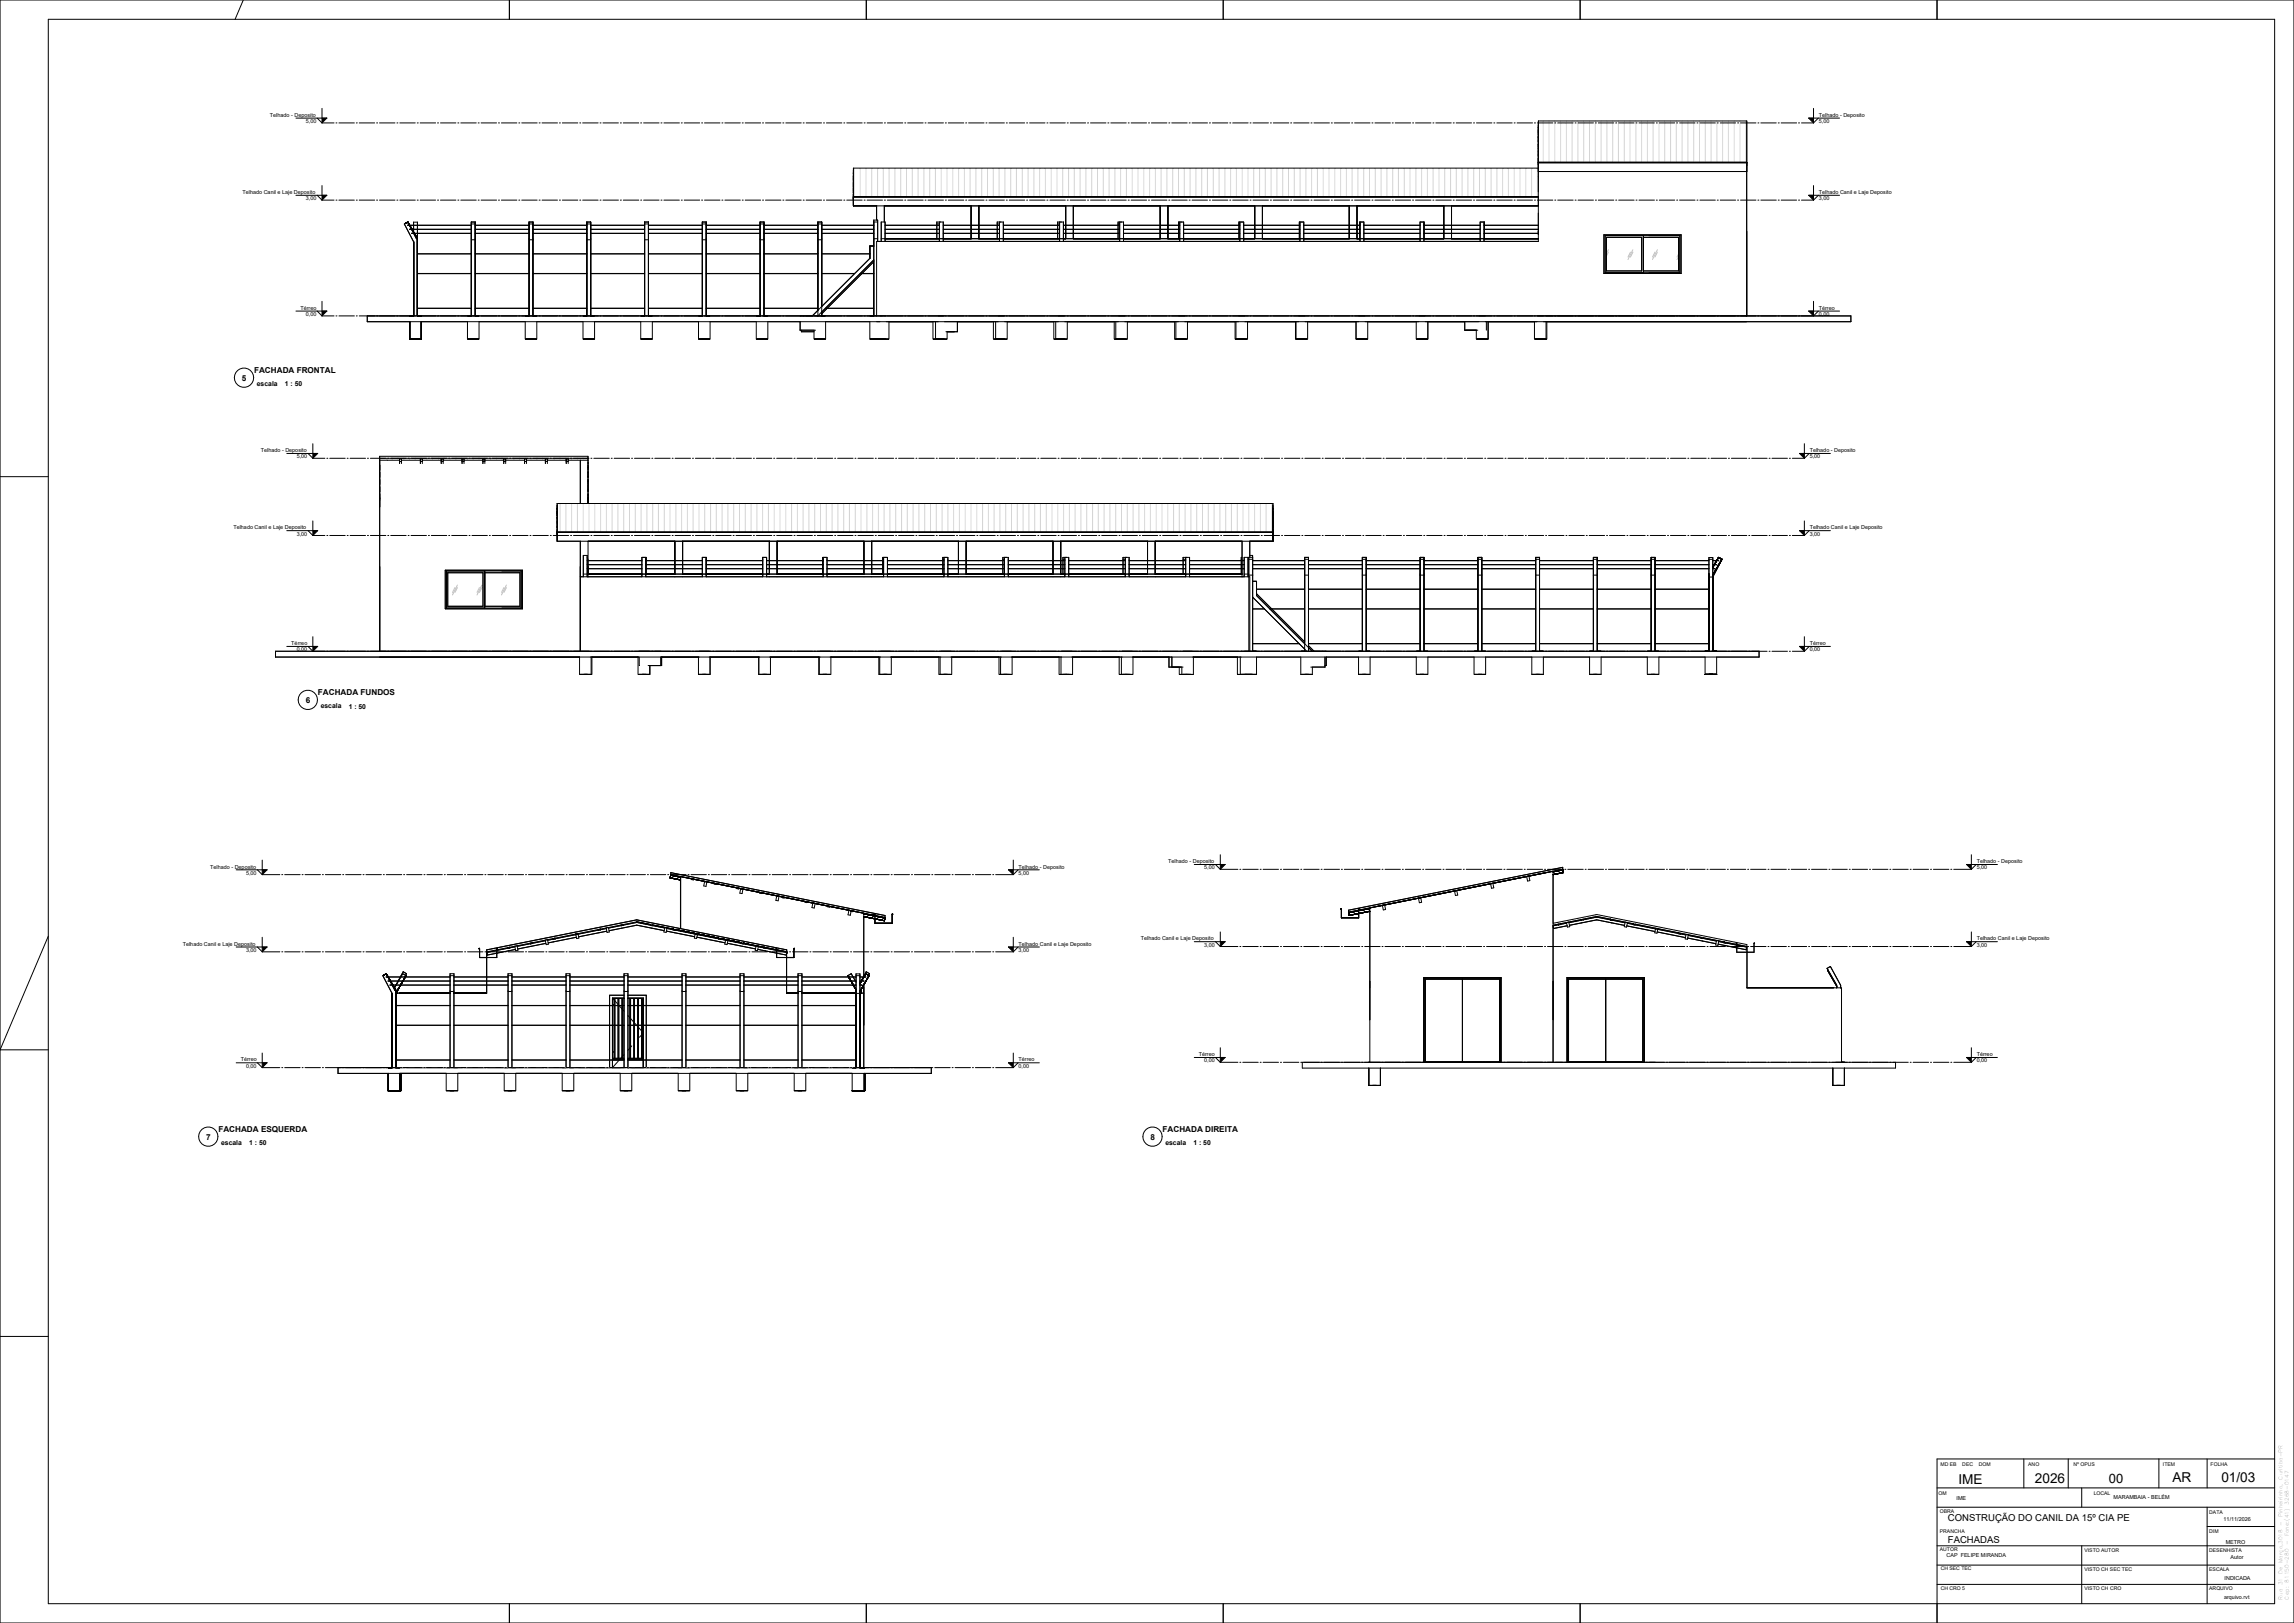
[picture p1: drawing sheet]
<svg xmlns="http://www.w3.org/2000/svg" width="1189mm" height="841mm" viewBox="0 0 1189 841" stroke-linecap="round" stroke-linejoin="round" font-family="sans-serif">
<defs><g id="words">
<g font-size="7.1">
<text x="1126" y="768">AR</text>
<text x="1151" y="768">01/03</text>
<text x="1015" y="769">IME</text>
<text x="1055" y="769">2026</text>
</g>
<text font-size="6.7" x="1093" y="768">00</text>
<g font-size="4.9">
<text x="1010" y="788">CONSTRUÇÃO DO CANIL DA 15º CIA PE</text>
<text x="1010" y="800">FACHADAS</text>
</g>
<g font-size="4.2">
<text x="125" y="197">5</text>
<text x="132" y="193">FACHADA FRONTAL</text>
<text x="158" y="364">6</text>
<text x="165" y="360">FACHADA FUNDOS</text>
<text x="113" y="586">FACHADA ESQUERDA</text>
<text x="603" y="586">FACHADA DIREITA</text>
<text x="107" y="590">7</text>
<text x="596" y="590">8</text>
</g>
<g font-size="3.5">
<text x="133" y="200">escala</text>
<text x="148" y="200">1 : 50</text>
<text x="166" y="367">escala</text>
<text x="181" y="367">1 : 50</text>
<text x="115" y="593">escala</text>
<text x="129" y="593">1 : 50</text>
<text x="604" y="593">escala</text>
<text x="619" y="593">1 : 50</text>
</g>
<g font-size="2.8">
<text x="140" y="61">Telhado - Deposito</text>
<text x="159" y="64">5,00</text>
<text x="943" y="61">Telhado - Deposito</text>
<text x="943" y="64">5,00</text>
<text x="126" y="101">Telhado Canil e Laje Deposito</text>
<text x="943" y="101">Telhado Canil e Laje Deposito</text>
<text x="159" y="104">3,00</text>
<text x="943" y="104">3,00</text>
<text x="156" y="161">Térreo</text>
<text x="943" y="161">Térreo</text>
<text x="159" y="164">0,00</text>
<text x="943" y="164">0,00</text>
<text x="135" y="234">Telhado - Deposito</text>
<text x="154" y="238">5,00</text>
<text x="938" y="234">Telhado - Deposito</text>
<text x="938" y="238">5,00</text>
<text x="121" y="274">Telhado Canil e Laje Deposito</text>
<text x="938" y="274">Telhado Canil e Laje Deposito</text>
<text x="154" y="278">3,00</text>
<text x="938" y="278">3,00</text>
<text x="151" y="334">Térreo</text>
<text x="938" y="334">Térreo</text>
<text x="154" y="338">0,00</text>
<text x="938" y="338">0,00</text>
<text x="606" y="447">Telhado - Deposito</text>
<text x="1025" y="447">Telhado - Deposito</text>
<text x="109" y="450">Telhado - Deposito</text>
<text x="128" y="453">5,00</text>
<text x="528" y="450">Telhado - Deposito</text>
<text x="528" y="453">5,00</text>
<text x="624" y="451">5,00</text>
<text x="1025" y="451">5,00</text>
<text x="95" y="490">Telhado Canil e Laje Deposito</text>
<text x="528" y="490">Telhado Canil e Laje Deposito</text>
<text x="591" y="487">Telhado Canil e Laje Deposito</text>
<text x="624" y="491">3,00</text>
<text x="1025" y="487">Telhado Canil e Laje Deposito</text>
<text x="1025" y="491">3,00</text>
<text x="128" y="493">3,00</text>
<text x="528" y="493">3,00</text>
<text x="125" y="550">Térreo</text>
<text x="528" y="550">Térreo</text>
<text x="621" y="547">Térreo</text>
<text x="624" y="551">0,00</text>
<text x="1025" y="547">Térreo</text>
<text x="1025" y="551">0,00</text>
<text x="128" y="553">0,00</text>
<text x="528" y="553">0,00</text>
<text x="1014" y="777">IME</text>
<text x="1096" y="777">MARAMBAIA - BELÉM</text>
<text x="1153" y="788">11/11/2026</text>
<text x="1154" y="800">METRO</text>
<text x="1009" y="807">CAP FELIPE MIRANDA</text>
<text x="1156" y="808">Autor</text>
<text x="1153" y="819">INDICADA</text>
<text x="1153" y="829">arquivo.rvt</text>
</g>
<g font-size="2.6">
<text x="1006" y="760">MD EB</text>
<text x="1017" y="760">DEC</text>
<text x="1026" y="760">DOM</text>
<text x="1051" y="760">ANO</text>
<text x="1075" y="760">Nº OPUS</text>
<text x="1121" y="760">ITEM</text>
<text x="1146" y="760">FOLHA</text>
<text x="1005" y="775">OM</text>
<text x="1085" y="775">LOCAL</text>
<text x="1186" y="780" transform="rotate(-90 1186 780)">3268-0147</text>
<text x="1006" y="784">OBRA</text>
<text x="1145" y="784">DATA</text>
<text x="1006" y="794">PRANCHA</text>
<text x="1145" y="794">DIM</text>
<text x="1186" y="796" transform="rotate(-90 1186 796)">Fone:(41)</text>
<text x="1005" y="804">AUTOR</text>
<text x="1145" y="804">DESENHISTA</text>
<text x="1080" y="804">VISTO AUTOR</text>
<text x="1183" y="810" transform="rotate(-90 1183 810)">Março,3018</text>
<text x="1006" y="814">CH SEC TEC</text>
<text x="1080" y="814">VISTO CH SEC TEC</text>
<text x="1145" y="814">ESCALA</text>
<text x="1186" y="820" transform="rotate(-90 1186 820)">81150-280</text>
<text x="1006" y="824">CH CRO 5</text>
<text x="1080" y="824">VISTO CH CRO</text>
<text x="1145" y="824">ARQUIVO</text>
</g>
</g></defs>
<g fill="none" stroke="#000" stroke-width=".52">
<path d="M353 454v27l55 11M353 455l-5-1-1 1 6 1M358 455l1 1M365 457v2h1v-2M370 458h1M322 479v1M322 480l-7 1M323 479h.1M323 479l7-1 15 3M323 479l-1 1M337 479h.1M338 479v1"/>
<path d="M382 460l1 1v-1M384 460l-1 3h2v-2M394 462l1 1M403 464l-1 3h1l1-3M403 464l56 11v-1M403 463l56 11M406 465h1M417 467v1l1-1M421 468v2l1 1 1-3M429 469v1h1M440 472v2h1v-2M441 472h1"/>
<path d="M448 473v33M448 474h5M453 474v1l1-1M453 474l-105-21v-1l111 22M454 475l5 1-1 1-10-2M462 474v4h-9v-4l1 4M463 474h.1M248 491v1M249 492v4h9v-5l-1 5M263 491h.1M263 491l-11 3 1 1 14-3M264 491h.1"/>
<path d="M264 491h-1M267 491h-3M268 490v2l-1 1v-3M275 489l-7 1M275 489h.1M276 489h.1M276 489h-1M283 487l-7 2M283 489l-15 3M284 487v2h-1v-2M287 487h-3M288 486h-1v1"/>
<path d="M298 484l-10 2M299 486l-15 3M299 484h-1M300 484v2h-1l-1-2M310 482h.1M310 482l-10 2M311 481v1M311 482h-1M314 481l-3 1M315 483l-15 2M315 481l1 2h-1l-1-2M344 482l-14-3-14 3"/>
<path d="M345 481l-1 2h1l1-2M345 482l15 3M346 481l14 3M349 482h.1M350 482h.1M361 486l15 3M361 484v2h-1v-2l16 3M362 484l10 3M372 486v1M374 486l34 7M374 486l-44-8-78 15M374 486l-2 1"/>
<path d="M376 487v2h1v-2M377 489l15 3M377 487l7 2M384 489h1M384 489h.1M385 489l7 1M385 489h.1M392 490l-1 2 2 1v-3M393 491h3M396 491h1M396 491h.1M397 491l11 3v1l-15-3"/>
<path d="M397 491h.1M402 491v1M403 492v4h9v-5l-1 5M408 494v21h6M408 492l-78-15-78 15v23h-17M408 492v1M200 506h33M200 506h.1M200 505l-2 1 5 9v38M200 505l5 8M200 505h-1M201 508h.1"/>
<path d="M201 508h32M202 510h.1M202 510h31M204 512l5-7 1 1-4 9M205 515h28M205 513v40M210 505h1l-2-1-5 8M233 505h2v48h2h-6h2zM233 508h-32M233 506h2M233 514h2M235 510h28"/>
<path d="M235 508h28M235 506h28M263 505h2v48h2h-6h2zM263 506h2M263 514h2M265 510h28M265 508h28M265 506h28M293 505h2v48h2h-6h2zM293 506h2M293 514h2M295 510h28"/>
<path d="M295 508h28M295 506h28M317 517v36l6-7M317 517h6M317 517l6 7M318 517v31M319 517v31M320 517v31M321 517v31M322 517v31M323 517v31M323 505h2v48h2h-6h2z"/>
<path d="M323 506h2M323 514h2M323 516h-7v37M325 510h29M325 508h29M325 506h29M325 517h8v36M325 517h8M325 516h10v37M326 517v31M327 517v31M328 517v31"/>
<path d="M329 517v31M331 517v31M333 517v31M354 505h2v48h2h-6h2zM354 506h2M354 514h2M356 510h28M356 508h28M356 506h28M384 505h2v48h2h-6h2zM384 506h2M384 514h2"/>
<path d="M386 510h28M386 508h28M386 506h28M414 505h2v48h2h-6h2zM414 506h2M414 514h2M416 515h28M416 510h28M416 508h28M416 506h28M444 506h2M444 515h2"/>
<path d="M444 509l-3-4-2 1 5 7M446 508h2M446 515h2M446 510l3-5 1 1-4 8M446 510h1M446 506h3M446 513v2M447 510h.1M448 508h.1M448 510v43M449 506h.1M449 506h-3"/>
<path d="M450 505h1l-2-1-3 6M205 521h28M205 531h28M235 521h28M235 531h28M265 521h28M265 531h28M295 521h28M295 531h28M317 520l1 1M317 521h1M318 521h.1"/>
<path d="M325 521h29M325 531h29M325 526l8 9-2 2M356 521h28M356 531h28M386 521h28M386 531h28M416 521h28M416 531h28M175 553h308v3h-308zM201 556v9M202 553h1"/>
<path d="M203 553h-2h6M205 553h2M205 549h28M207 553h.1M207 556v9M208 556v9h-1M231 556v9M235 549h28M237 556v9M261 556v9M265 549h28M267 556v9"/>
<path d="M291 556v9M295 549h28M297 556v9M317 545h.1M317 548h6M318 545h.1M318 545h-1M321 556v9M325 549h29M325 548h8M327 556v9M327 542l-2 2"/>
<path d="M352 556v9M356 549h28M358 556v9M382 556v9M386 549h28M388 556v9M412 556v9M416 549h28M418 556v9M442 553h2M442 556v9h6v-9M444 553h-2h6h-2"/>
<path d="M444 553v-48h2v48M446 553h2M448 553h.1M448 556v9M201 565h6M202 565h5M203 565h3M207 565h.1M231 565h3zM233 565h2M234 565h3zM261 565h3z"/>
<path d="M263 565h2M264 565h3zM291 565h3zM293 565h2M294 565h3zM321 565h3zM323 565h2M324 565h3zM352 565h3zM354 565h2M355 565h3zM382 565h3z"/>
<path d="M384 565h2M385 565h3zM412 565h3zM414 565h2M415 565h3zM442 565h3zM442 565h6zM444 565h2M445 565h3zM448 565h.1"/>
</g>
<g fill="none" stroke="#808080" stroke-width=".52">
<path d="M205 553h4M212 553h3M218 553h3M224 553h3M230 553h3M235 553h4M242 553h3M248 553h3M254 553h3M260 553h3M265 553h4M272 553h3"/>
<path d="M278 553h3M284 553h3M290 553h3M295 553h3M301 553h3M307 553h3M313 553h3M317 553h4M325 553h1M327 553h2M332 553h1M335 553h2"/>
<path d="M340 553h3M346 553h3M352 553h2M356 553h3M362 553h3M368 553h3M374 553h3M380 553h4M386 553h3M392 553h3M398 553h3M404 553h3"/>
<path d="M410 553h4M416 553h3M422 553h3M428 553h3M434 553h3M440 553h4"/>
</g>
<g fill="#fff">
<path d="M833 123h18v17h-18z"/>
<path d="M852 123h18v17h-18z"/>
<path d="M442 87h355v15h-355z"/>
<path d="M797 63h108v21h-108z"/>
</g>
<path d="M834 129l-1 2M834 131l-1 2M845 131l-1 2M846 129l-2 5M846 131l-1 2M858 131l-1 2M859 129l-2 5M859 131l-1 2M870 133l-1 1M870 132l-1 1" fill="none" stroke="#c0c0c0" stroke-width=".52"/>
<g fill="none" stroke="#d6d6d6" stroke-width=".52">
<path d="M800 63v21M803 63v21M806 63v21M809 63v21M812 63v21M815 63v21M818 63v21M821 63v21M824 63v21M827 63v21M830 63v21M833 63v21"/>
<path d="M836 63v21M839 63v21M842 63v21M845 63v21M848 63v21M851 63v21M854 63v21M857 63v21M860 63v21M863 63v21M866 63v21M869 63v21"/>
<path d="M872 63v21M875 63v21M878 63v21M881 63v21M884 63v21M887 63v21M890 63v21M893 63v21M896 63v21M899 63v21M902 63v21M905 63v21"/>
<path d="M443 87v15M446 87v15M449 87v15M452 87v15M455 87v15M458 87v15M461 87v15M464 87v15M467 87v15M470 87v15M473 87v15M476 87v15"/>
<path d="M479 87v15M482 87v15M485 87v15M488 87v15M491 87v15M494 87v15M497 87v15M500 87v15M503 87v15M506 87v15M509 87v15M512 87v15"/>
<path d="M515 87v15M518 87v15M521 87v15M524 87v15M527 87v15M530 87v15M533 87v15M536 87v15M539 87v15M542 87v15M545 87v15M548 87v15"/>
<path d="M551 87v15M554 87v15M557 87v15M560 87v15M563 87v15M566 87v15M569 87v15M572 87v15M575 87v15M578 87v15M581 87v15M584 87v15"/>
<path d="M587 87v15M590 87v15M593 87v15M596 87v15M599 87v15M602 87v15M605 87v15M608 87v15M611 87v15M614 87v15M617 87v15M620 87v15"/>
<path d="M623 87v15M626 87v15M629 87v15M632 87v15M635 87v15M638 87v15M641 87v15M644 87v15M647 87v15M650 87v15M653 87v15M656 87v15"/>
<path d="M659 87v15M662 87v15M665 87v15M668 87v15M671 87v15M674 87v15M677 87v15M680 87v15M683 87v15M686 87v15M689 87v15M692 87v15"/>
<path d="M695 87v15M698 87v15M701 87v15M704 87v15M707 87v15M710 87v15M713 87v15M716 87v15M719 87v15M722 87v15M725 87v15M728 87v15"/>
<path d="M731 87v15M734 87v15M737 87v15M740 87v15M743 87v15M746 87v15M749 87v15M752 87v15M755 87v15M758 87v15M761 87v15M764 87v15"/>
<path d="M767 87v15M770 87v15M773 87v15M776 87v15M779 87v15M782 87v15M785 87v15M788 87v15M791 87v15M794 87v15M797 87v15"/>
</g>
<g fill="none" stroke="#000" stroke-width=".52">
<path d="M797 65h.1M797 67h.1M797 71h.1M797 75h.1M797 78h.1M797 79h.1M797 87h-355v20h355M797 89h108M797 84h108M797 84h.1M797 82h.1M210 116l1-1 4 6"/>
<path d="M211 117h.1M211 117h33M212 119h.1M212 119h32M244 117h-33M244 116h2M246 119h28M246 117h28M274 116h2M276 119h28M276 117h28M304 116h2"/>
<path d="M306 119h28M306 117h28M334 116h2M336 119h28M336 117h28M364 116h2M366 119h28M366 117h28M394 116h2M396 119h28M396 117h28M424 116h2"/>
<path d="M426 119h27M426 117h27M442 102h355M454 107v7M455 115h-2v12M458 107v8M459 119h28M459 117h28M486 116h1M487 115v10M489 119h29M489 117h29"/>
<path d="M503 107v17M507 107v17M517 116h1M518 115v10M520 119h29M520 117h29M548 116h1M549 115v10M551 119h29M551 117h29M552 107v17M556 107v17"/>
<path d="M580 116h.1M580 115v10M582 119h29M582 117h29M601 107v17M605 107v17M611 116h.1M611 115v10M613 119h30M613 117h30M642 116h1M643 115v10"/>
<path d="M645 119h29M645 117h29M650 107v17M654 107v17M673 116h1M674 115v10M676 119h29M676 117h29M699 107v17M703 107v17M705 116h.1M705 115v10"/>
<path d="M707 119h29M707 117h29M738 116h.1M738 119h29M738 117h29M738 115v10M748 107v17M752 107v17M769 116h.1M769 119h28M769 117h28M769 115v10"/>
<path d="M213 121h.1M213 121h31M214 120v-5h2v49M215 121l1 3-5-9-1 1 4 9v39M216 131h28M216 132h28M244 121h-31M244 124h2M246 131h28M246 132h28M246 121h28M274 124h2"/>
<path d="M276 131h28M276 132h28M276 121h28M304 124h2M306 131h28M306 132h28M306 121h28M334 124h2M336 131h28M336 132h28M336 121h28M364 124h2"/>
<path d="M366 131h28M366 132h28M366 121h28M394 124h2M396 131h28M396 132h28M396 121h28M424 124h2M426 131h25M426 132h25M426 121h27M451 127v7l-30 30"/>
<path d="M453 135v29h-2h2M453 124h2M453 136l-27 27M453 127h-2v7M453 135l-29 29M455 125v-11h-2v50M457 124h340M457 125v-10h2v10M459 121h28M486 124v-9h3v10M489 121h29M517 124v-9h3v10"/>
<path d="M520 121h29M548 124v-9h3v10M551 121h29M580 124v-9h2v10M582 121h29M611 124v-9h2v10M613 121h30M642 124v-9h3v10M645 121h29M673 124v-9h3v10M676 121h29M705 124v-9h2v10"/>
<path d="M707 121h29M738 121h29M738 124v-9h-2v10M769 121h28M769 124v-9h-2v10M831 122h40v20h-40zM832 122h39v19h-39zM833 123h18v17h-18zM852 123h18v17h-18M852 122v19M216 142h28M216 160h28"/>
<path d="M246 142h28M246 160h28M276 142h28M276 160h28M306 142h28M306 160h28M336 142h28M336 160h28M366 142h28M366 160h28M396 142h28M396 160h28"/>
<path d="M426 142h17M428 160h25M446 142h7M190 164h769v3h-769zM212 167v9h6v-9M212 164h2zM212 176h3zM214 164h-2h6h-2M214 176h2M215 176h3zM216 164h2zM242 176h3z"/>
<path d="M242 164h2zM242 167v9M244 164h-2h6h-2M244 176h2M244 164v-49h2v49M245 176h3zM246 164h2zM248 167v9M272 176h3zM272 164h2zM272 167v9M274 164h-2h6h-2"/>
<path d="M274 176h2M274 164v-49h2v49M275 176h3zM276 164h2zM278 167v9M302 176h3zM302 164h2zM302 167v9M304 164h-2h6h-2M304 176h2M304 164v-49h2v49M305 176h3z"/>
<path d="M306 164h2zM308 167v9M332 176h3zM332 164h2zM332 167v9M334 164h-2h6h-2M334 176h2M334 164v-49h2v49M335 176h3zM336 164h2zM338 167v9M362 176h3z"/>
<path d="M362 164h2zM362 167v9M364 164h-2h6h-2M364 176h2M364 164v-49h2v49M365 176h3zM366 164h2zM368 167v9M392 176h3zM392 164h2zM392 167v9M394 164h-2h6h-2"/>
<path d="M394 176h2M394 164v-49h2v49M395 176h3zM396 164h2zM398 167v9M415 167v4h8M415 171v1h7M422 176h3zM422 171v5M422 164h6h-2M424 164v-49h2v49M424 176h2"/>
<path d="M425 176h3zM426 164h2zM428 167v9M451 176h3zM451 167v9M453 176h2M453 164h-2h3M453 176h3zM454 176h3zM454 164v-39h343v-62h108v101M455 176h.1M455 176h3"/>
<path d="M455 176h4M456 164h3M456 176h3zM458 176h3zM461 167v9M484 176h3zM484 167v9M485 176h3zM485 167v9M486 176h3M486 164h4M487 176h3z"/>
<path d="M488 176h3zM491 172v4M496 167v5h-6M515 176h3zM515 167v9M516 176h3zM516 167v9M517 176h3M517 164h4M518 176h3zM519 176h3zM522 167v9"/>
<path d="M546 176h3zM546 167v9M547 176h3zM547 167v9M548 176h3M549 164h3M549 176h3zM550 176h3zM553 167v9M578 176h3zM578 167v9M580 176h2"/>
<path d="M580 164h1M581 176h3zM581 176h-3h3M581 164h2M584 167v9M609 176h3zM609 167v9M611 176h2M611 164h3M612 176h3zM615 167v9M640 176h3z"/>
<path d="M640 167v9M641 176h3zM641 167v9M642 164h3M642 176h3M643 176h3zM644 176h3zM647 167v9M671 176h3zM671 167v9M672 176h3zM672 167v9"/>
<path d="M673 164h3M673 176h3M674 176h3zM675 176h3zM678 167v9M703 176h3zM703 167v9M704 164h4M705 176h2M706 176h3zM709 167v9M734 176h3z"/>
<path d="M734 167v9M735 164h4M736 176h2M737 176h3zM740 167v9M759 167v4h7M765 176h3zM765 171v5M767 164h3M767 176h2M768 176h3zM768 176h3"/>
<path d="M770 167v4M771 176h.1M771 167v9M795 176h3zM795 167v9M796 176h3zM797 164h3M797 176h3M798 176h3zM799 176h3zM801 167v9M802 167v9"/>
</g>
<g fill="#fff">
<path d="M232 297h18v17h-18z"/>
<path d="M251 297h19v17h-19z"/>
<path d="M289 261h371v15h-371z"/>
<path d="M197 237h108v1h-10h-1h-10h-1h-10h-1h-10h-1h-10h-1h-9h-1h-10h-1h-10h-1h-10h-1h-10v21z"/>
</g>
<path d="M236 304l-1 3M237 303l-2 5M237 304l-1 3M249 304l-2 3M250 303l-3 5M250 304l-1 3M261 304l-1 3M262 303l-2 5M262 304l-1 3" fill="none" stroke="#c0c0c0" stroke-width=".52"/>
<g fill="none" stroke="#d6d6d6" stroke-width=".52">
<path d="M197 237v1M200 237v1M203 237v1M206 237v1M209 237v1M212 237v1M215 237v1M218 237v1M221 237v1M224 237v1M227 237v1M230 237v1"/>
<path d="M233 237v1M236 237v1M239 237v1M242 237v1M245 237v1M248 237v1M251 237v1M254 237v1M257 237v1M260 237v1M263 237v1M266 237v1"/>
<path d="M269 237v1M272 237v1M275 237v1M278 237v1M281 237v1M284 237v1M287 237v1M290 237v1M293 237v1M296 237v1M299 237v1M302 237v1"/>
<path d="M290 261v15M293 261v15M296 261v15M299 261v15M302 261v15M305 261v15M308 261v15M311 261v15M314 261v15M317 261v15M320 261v15M323 261v15"/>
<path d="M326 261v15M329 261v15M332 261v15M335 261v15M338 261v15M341 261v15M344 261v15M347 261v15M350 261v15M353 261v15M356 261v15M359 261v15"/>
<path d="M362 261v15M365 261v15M368 261v15M371 261v15M374 261v15M377 261v15M380 261v15M383 261v15M386 261v15M389 261v15M392 261v15M395 261v15"/>
<path d="M398 261v15M401 261v15M404 261v15M407 261v15M410 261v15M413 261v15M416 261v15M419 261v15M422 261v15M425 261v15M428 261v15M431 261v15"/>
<path d="M434 261v15M437 261v15M440 261v15M443 261v15M446 261v15M449 261v15M452 261v15M455 261v15M458 261v15M461 261v15M464 261v15M467 261v15"/>
<path d="M470 261v15M473 261v15M476 261v15M479 261v15M482 261v15M485 261v15M488 261v15M491 261v15M494 261v15M497 261v15M500 261v15M503 261v15"/>
<path d="M506 261v15M509 261v15M512 261v15M515 261v15M518 261v15M521 261v15M524 261v15M527 261v15M530 261v15M533 261v15M536 261v15M539 261v15"/>
<path d="M542 261v15M545 261v15M548 261v15M551 261v15M554 261v15M557 261v15M560 261v15M563 261v15M566 261v15M569 261v15M572 261v15M575 261v15"/>
<path d="M578 261v15M581 261v15M584 261v15M587 261v15M590 261v15M593 261v15M596 261v15M599 261v15M602 261v15M605 261v15M608 261v15M611 261v15"/>
<path d="M614 261v15M617 261v15M620 261v15M623 261v15M626 261v15M629 261v15M632 261v15M635 261v15M638 261v15M641 261v15M644 261v15M647 261v15"/>
<path d="M650 261v15M653 261v15M656 261v15M659 261v15"/>
</g>
<g fill="none" stroke="#000" stroke-width=".52">
<path d="M0 0h1189v841h-1189zM25 10h1154v821h-1154zM126 0l-4 10M264 0v10M449 0v10M634 0v10M819 0v10M1004 0v10M167 56v8M940 56v8M153 61h16l-2 3M164 61l3 3"/>
<path d="M167 64h6M174 64h1M176 64h8M185 64h.1M186 64h8M195 64h1M197 64h8M206 64h.1M207 64h8M216 64h1M218 64h8M227 64h.1"/>
<path d="M228 64h8M237 64h1M239 64h8M248 64h.1M249 64h8M258 64h1M260 64h8M269 64h.1M270 64h8M279 64h1M281 64h8M290 64h.1"/>
<path d="M291 64h8M300 64h1M302 64h8M311 64h1M313 64h8M322 64h.1M323 64h8M332 64h1M334 64h8M343 64h.1M344 64h8M353 64h1"/>
<path d="M355 64h8M364 64h.1M365 64h8M374 64h1M376 64h8M385 64h.1M386 64h8M395 64h1M397 64h8M406 64h.1M407 64h8M416 64h1"/>
<path d="M418 64h8M427 64h.1M428 64h8M437 64h1M439 64h8M448 64h.1M449 64h8M458 64h1M460 64h8M469 64h.1M470 64h8M479 64h1"/>
<path d="M481 64h8M490 64h1M492 64h8M501 64h.1M502 64h8M511 64h1M513 64h8M522 64h.1M523 64h8M532 64h1M534 64h8M543 64h.1"/>
<path d="M544 64h8M553 64h1M555 64h8M564 64h.1M565 64h8M574 64h1M576 64h8M585 64h.1M586 64h8M595 64h1M597 64h8M606 64h.1"/>
<path d="M607 64h8M616 64h1M618 64h8M627 64h.1M628 64h8M637 64h1M639 64h8M648 64h.1M649 64h8M658 64h1M660 64h8M669 64h1"/>
<path d="M671 64h8M680 64h.1M681 64h8M690 64h1M692 64h8M701 64h.1M702 64h8M711 64h1M713 64h8M722 64h.1M723 64h8M732 64h1"/>
<path d="M734 64h8M743 64h.1M744 64h8M753 64h1M755 64h8M764 64h.1M765 64h8M774 64h1M776 64h8M785 64h.1M786 64h8M795 64h1"/>
<path d="M797 64h8M806 64h.1M807 64h8M816 64h1M818 64h8M827 64h.1M828 64h8M837 64h1M839 64h8M848 64h1M850 64h8M859 64h.1"/>
<path d="M860 64h8M869 64h1M871 64h8M880 64h.1M881 64h8M890 64h1M892 64h8M901 64h.1M902 64h8M911 64h1M913 64h8M922 64h.1"/>
<path d="M923 64h8M932 64h1M934 64h6M943 61l-3 3M954 61h-16l2 3M167 96v8M940 96v8M153 101h16l-2 3M164 101l3 3M167 104h6M174 104h1M176 104h8"/>
<path d="M185 104h.1M186 104h8M195 104h1M197 104h8M206 104h.1M207 104h8M216 104h1M218 104h8M227 104h.1M228 104h8M237 104h1M239 104h8"/>
<path d="M248 104h.1M249 104h8M258 104h1M260 104h8M269 104h.1M270 104h8M279 104h1M281 104h8M290 104h.1M291 104h8M300 104h1M302 104h8"/>
<path d="M311 104h1M313 104h8M322 104h.1M323 104h8M332 104h1M334 104h8M343 104h.1M344 104h8M353 104h1M355 104h8M364 104h.1M365 104h8"/>
<path d="M374 104h1M376 104h8M385 104h.1M386 104h8M395 104h1M397 104h8M406 104h.1M407 104h8M416 104h1M418 104h8M427 104h.1M428 104h8"/>
<path d="M437 104h1M439 104h8M448 104h.1M449 104h8M458 104h1M460 104h8M469 104h.1M470 104h8M479 104h1M481 104h8M490 104h1M492 104h8"/>
<path d="M501 104h.1M502 104h8M511 104h1M513 104h8M522 104h.1M523 104h8M532 104h1M534 104h8M543 104h.1M544 104h8M553 104h1M555 104h8"/>
<path d="M564 104h.1M565 104h8M574 104h1M576 104h8M585 104h.1M586 104h8M595 104h1M597 104h8M606 104h.1M607 104h8M616 104h1M618 104h8"/>
<path d="M627 104h.1M628 104h8M637 104h1M639 104h8M648 104h.1M649 104h8M658 104h1M660 104h8M669 104h1M671 104h8M680 104h.1M681 104h8"/>
<path d="M690 104h1M692 104h8M701 104h.1M702 104h8M711 104h1M713 104h8M722 104h.1M723 104h8M732 104h1M734 104h8M743 104h.1M744 104h8"/>
<path d="M753 104h1M755 104h8M764 104h.1M765 104h8M774 104h1M776 104h8M785 104h.1M786 104h8M795 104h1M797 104h8M806 104h.1M807 104h8"/>
<path d="M816 104h1M818 104h8M827 104h.1M828 104h8M837 104h1M839 104h8M848 104h1M850 104h8M859 104h.1M860 104h8M869 104h1M871 104h8"/>
<path d="M880 104h.1M881 104h8M890 104h1M892 104h8M901 104h.1M902 104h8M911 104h1M913 104h8M922 104h.1M923 104h8M932 104h1M934 104h6"/>
<path d="M943 101l-3 3M954 101h-16l2 3M167 156v8M940 156v8M153 161h16l-2 3M164 161l3 3M167 164h6M174 164h1M176 164h8M185 164h.1M186 164h8M195 164h1"/>
<path d="M197 164h8M206 164h.1M207 164h8M216 164h1M218 164h8M227 164h.1M228 164h8M237 164h1M239 164h8M248 164h.1M249 164h8M258 164h1"/>
<path d="M260 164h8M269 164h.1M270 164h8M279 164h1M281 164h8M290 164h.1M291 164h8M300 164h1M302 164h8M311 164h1M313 164h8M322 164h.1"/>
<path d="M323 164h8M332 164h1M334 164h8M343 164h.1M344 164h8M353 164h1M355 164h8M364 164h.1M365 164h8M374 164h1M376 164h8M385 164h.1"/>
<path d="M386 164h8M395 164h1M397 164h8M406 164h.1M407 164h8M416 164h1M418 164h8M427 164h.1M428 164h8M437 164h1M439 164h8M448 164h.1"/>
<path d="M449 164h8M458 164h1M460 164h8M469 164h.1M470 164h8M479 164h1M481 164h8M490 164h1M492 164h8M501 164h.1M502 164h8M511 164h1"/>
<path d="M513 164h8M522 164h.1M523 164h8M532 164h1M534 164h8M543 164h.1M544 164h8M553 164h1M555 164h8M564 164h.1M565 164h8M574 164h1"/>
<path d="M576 164h8M585 164h.1M586 164h8M595 164h1M597 164h8M606 164h.1M607 164h8M616 164h1M618 164h8M627 164h.1M628 164h8M637 164h1"/>
<path d="M639 164h8M648 164h.1M649 164h8M658 164h1M660 164h8M669 164h1M671 164h8M680 164h.1M681 164h8M690 164h1M692 164h8M701 164h.1"/>
<path d="M702 164h8M711 164h1M713 164h8M722 164h.1M723 164h8M732 164h1M734 164h8M743 164h.1M744 164h8M753 164h1M755 164h8M764 164h.1"/>
<path d="M765 164h8M774 164h1M776 164h8M785 164h.1M786 164h8M795 164h1M797 164h8M806 164h.1M807 164h8M816 164h1M818 164h8M827 164h.1"/>
<path d="M828 164h8M837 164h1M839 164h8M848 164h1M850 164h8M859 164h.1M860 164h8M869 164h1M871 164h8M880 164h.1M881 164h8M890 164h1"/>
<path d="M892 164h8M901 164h.1M902 164h8M911 164h1M913 164h8M922 164h.1M923 164h8M932 164h1M934 164h6M943 161l-3 3M954 161h-16l2 3M149 235h16l-3 2"/>
<path d="M160 235l2 2M162 237h6M162 230v7M169 237h1M171 237h8M180 237h.1M181 237h8M190 237h1M192 237h113M197 238h10M207 239h1M208 238h10"/>
<path d="M218 239h1M219 238h10M229 239h1M230 238h10M240 239h1M241 238h9M250 239h1M251 238h10M261 239h1M262 238h10M272 239h1M273 238h10"/>
<path d="M283 239h1M284 238h10M294 239h1M295 238h10M301 238v23M306 237h1M308 237h8M317 237h.1M318 237h8M327 237h1M329 237h8M338 237h.1"/>
<path d="M339 237h8M348 237h1M350 237h8M359 237h.1M360 237h8M369 237h1M371 237h8M380 237h1M382 237h8M391 237h.1M392 237h8M401 237h1"/>
<path d="M403 237h8M412 237h.1M413 237h8M422 237h1M424 237h8M433 237h.1M434 237h8M443 237h1M445 237h8M454 237h.1M455 237h8M464 237h1"/>
<path d="M466 237h8M475 237h.1M476 237h8M485 237h1M487 237h8M496 237h.1M497 237h8M506 237h1M508 237h8M517 237h.1M518 237h8M527 237h1"/>
<path d="M529 237h8M538 237h.1M539 237h8M548 237h1M550 237h8M559 237h1M561 237h8M570 237h.1M571 237h8M580 237h1M582 237h8M591 237h.1"/>
<path d="M592 237h8M601 237h1M603 237h8M612 237h.1M613 237h8M622 237h1M624 237h8M633 237h.1M634 237h8M643 237h1M645 237h8M654 237h.1"/>
<path d="M655 237h8M664 237h1M666 237h8M675 237h.1M676 237h8M685 237h1M687 237h8M696 237h.1M697 237h8M706 237h1M708 237h8M717 237h.1"/>
<path d="M718 237h8M727 237h1M729 237h8M738 237h1M740 237h8M749 237h.1M750 237h8M759 237h1M761 237h8M770 237h.1M771 237h8M780 237h1"/>
<path d="M782 237h8M791 237h.1M792 237h8M801 237h1M803 237h8M812 237h.1M813 237h8M822 237h1M824 237h8M833 237h.1M834 237h8M843 237h1"/>
<path d="M845 237h8M854 237h.1M855 237h8M864 237h1M866 237h8M875 237h.1M876 237h8M885 237h1M887 237h8M896 237h.1M897 237h8M906 237h1"/>
<path d="M908 237h8M917 237h.1M918 237h8M927 237h1M929 237h6M935 230v7M938 235l-3 2M949 235h-16l2 2M0 247h25M207 240v-2h1v2M218 240v-2h1v2M229 240v-2h1v2"/>
<path d="M240 240v-2h1v2M250 240v-2h1v2M261 240v-2h1v2M272 240v-2h1v2M283 240v-2h1v2M294 240v-2h1v2M149 275h16l-3 2M160 275l2 2M162 270v7M162 277h6M169 277h1M171 277h8"/>
<path d="M180 277h.1M181 277h8M190 277h1M192 277h8M197 263h.1M201 277h1M203 277h8M212 277h.1M213 277h8M222 277h1M224 277h8M233 277h.1"/>
<path d="M234 277h8M243 277h1M245 277h8M254 277h.1M255 277h8M264 277h1M266 277h8M275 277h.1M276 277h8M285 277h1M287 277h8M289 261h371v19h-371z"/>
<path d="M289 276h371M296 277h.1M297 277h8M305 261v-25h-108v101M306 277h1M308 277h8M317 277h.1M318 277h8M327 277h1M329 277h8M338 277h.1M339 277h8"/>
<path d="M348 277h1M350 277h8M359 277h.1M360 277h8M369 277h1M371 277h8M380 277h1M382 277h8M391 277h.1M392 277h8M401 277h1M403 277h8"/>
<path d="M412 277h.1M413 277h8M422 277h1M424 277h8M433 277h.1M434 277h8M443 277h1M445 277h8M454 277h.1M455 277h8M464 277h1M466 277h8"/>
<path d="M475 277h.1M476 277h8M485 277h1M487 277h8M496 277h.1M497 277h8M506 277h1M508 277h8M517 277h.1M518 277h8M527 277h1M529 277h8"/>
<path d="M538 277h.1M539 277h8M548 277h1M550 277h8M559 277h1M561 277h8M570 277h.1M571 277h8M580 277h1M582 277h8M591 277h.1M592 277h8"/>
<path d="M601 277h1M603 277h8M612 277h.1M613 277h8M622 277h1M624 277h8M633 277h.1M634 277h8M643 277h1M645 277h8M654 277h.1M655 277h8"/>
<path d="M664 277h1M666 277h8M675 277h.1M676 277h8M685 277h1M687 277h8M696 277h.1M697 277h8M706 277h1M708 277h8M717 277h.1M718 277h8"/>
<path d="M727 277h1M729 277h8M738 277h1M740 277h8M749 277h.1M750 277h8M759 277h1M761 277h8M770 277h.1M771 277h8M780 277h1M782 277h8"/>
<path d="M791 277h.1M792 277h8M801 277h1M803 277h8M812 277h.1M813 277h8M822 277h1M824 277h8M833 277h.1M834 277h8M843 277h1M845 277h8"/>
<path d="M854 277h.1M855 277h8M864 277h1M866 277h8M875 277h.1M876 277h8M885 277h1M887 277h8M896 277h.1M897 277h8M906 277h1M908 277h8"/>
<path d="M917 277h.1M918 277h8M927 277h1M929 277h6M935 270v7M938 275l-3 2M949 275h-16l2 2M231 295h40v20h-40zM231 296h39v19h-39zM232 297h18v17h-18zM251 297h19v17h-19M251 296v19"/>
<path d="M301 299h347v38M301 280v57M302 297h2M302 299v-11h2v11M304 295h29M304 293h29M304 290h29M304 291h29M305 297h339M305 280v19M335 290h.1M335 295h29"/>
<path d="M335 293h29M335 290h29M335 291h29M335 289v10M335 297v-8h-2v10M350 280v17M354 280v17M364 299v-10h2v10M366 290h.1M366 295h29M366 293h29M366 290h29"/>
<path d="M366 291h29M395 297v-8h2v10M395 290h.1M395 289v10M397 295h30M397 293h30M397 290h30M397 291h30M399 280v17M403 280v17M426 297v-8h3v10M426 290h1"/>
<path d="M427 289v10M429 295h29M429 293h29M429 290h29M429 291h29M448 280v17M452 280v17M458 297v-8h2v10M458 290h.1M458 289v10M460 295h29M460 293h29"/>
<path d="M460 290h29M460 291h29M489 297v-8h2v10M489 290h.1M489 289v10M491 295h30M491 293h30M491 290h30M491 291h30M497 280v17M501 280v17M520 297v-8h3v10"/>
<path d="M520 290h1M521 289v10M523 295h29M523 293h29M523 290h29M523 291h29M546 280v17M550 280v17M551 297v-8h3v10M551 290h1M552 289v10M554 295h29"/>
<path d="M554 293h29M554 290h29M554 291h29M582 297v-8h3v10M582 290h1M583 289v10M585 295h30M585 293h30M585 290h30M585 291h30M595 280v17M599 280v17"/>
<path d="M613 297v-8h4v10M613 290h2M615 289v10M617 295h28M617 293h28M617 290h28M617 291h28M643 290h1M644 289h-1v8M644 280v19M645 297h2M645 299v-10h2v10"/>
<path d="M647 290h2M647 298h2M648 288h1v49M648 280v9M649 289h-2v48M649 295h27M649 293h27M649 290h27M649 291h27M676 290h2M676 298h2M678 295h28"/>
<path d="M678 293h28M678 290h28M678 291h28M706 290h2M706 298h2M708 295h28M708 293h28M708 290h28M708 291h28M736 290h2M736 298h2M738 295h28"/>
<path d="M738 293h28M738 290h28M738 291h28M766 290h2M766 298h2M768 295h28M768 293h28M768 290h28M768 291h28M796 290h2M796 298h2M798 295h28"/>
<path d="M798 293h28M798 290h28M798 291h28M826 290h2M826 298h2M828 295h28M828 293h28M828 290h28M828 291h28M856 290h2M856 298h2M858 295h28"/>
<path d="M858 293h28M858 290h28M858 291h28M886 290h2M888 290l3 1M888 295h1M888 293h2M888 291h3M889 295h.1M889 295h-1M890 293h.1M891 291h.1"/>
<path d="M892 290h1M893 290l-2-1-3 5M893 290l-5 8M893 290l-5 9h-2M649 301h2v8l29 28M649 309l28 28M649 315h6M649 316h6M651 308l25 25M651 305h25M658 315h18M658 316h18"/>
<path d="M678 305h28M678 315h28M678 316h28M708 305h28M708 315h28M708 316h28M738 305h28M738 315h28M738 316h28M768 305h28M768 315h28M768 316h28"/>
<path d="M798 305h28M798 315h28M798 316h28M828 305h28M828 315h28M828 316h28M858 305h28M858 315h28M858 316h28M149 335h16l-3 2M160 335l2 2M162 330v7"/>
<path d="M301 337h.1M301 337h5M331 337h5M362 337h6M394 337h2M397 337h2M425 337h5M456 337h1M458 337h4M488 337h5M519 337h5M550 337h5"/>
<path d="M582 337h5M613 337h5M643 337h5M645 337h6h-2M649 337h2zM649 333h24M649 334h24M674 337h2zM676 333h.1M676 337h-2h6M676 337v-48h2v48M678 335l3 2"/>
<path d="M678 333h28M678 334h28M680 337h.1M704 337h2zM706 337h-2h6h-2M706 337v-48h2v48M708 337h2zM708 333h28M708 334h28M734 337h2zM736 337h-2h6h-2M736 337v-48h2v48"/>
<path d="M738 337h2zM738 333h28M738 334h28M764 337h2zM766 337h-2h6h-2M766 337v-48h2v48M768 337h2zM768 333h28M768 334h28M794 337h2zM796 337h-2h6h-2M796 337v-48h2v48"/>
<path d="M798 337h2zM798 333h28M798 334h28M824 337h2zM826 337h-2h6h-2M826 337v-48h2v48M828 337h2zM828 333h28M828 334h28M854 337h2zM856 337h-2h6h-2M856 337v-48h2v48"/>
<path d="M858 337h2zM858 333h28M858 334h28M884 337h2M886 337h-2h6h-2M886 337v-48h2v48M888 337h2M912 337v3h-769v-3h773M917 337h.1M918 337h8M927 337h1M929 337h6"/>
<path d="M935 330v7M938 335l-3 2M949 335h-16l2 2M300 349h3zM300 340v9M301 349h3zM302 349h3M303 349h3zM304 349h3zM306 340v9M307 340v9M331 349h3z"/>
<path d="M331 340v9M331 340l1 5M333 349h2M334 349h3zM337 345v4M343 340v5M343 340v5h-7M362 349h3zM362 340v9M364 349h2M365 349h3zM368 340v9"/>
<path d="M393 349h3zM393 340v9M395 349h2M396 349h3zM399 340v9M424 349h3zM424 340v9M425 349h3zM425 340v9M426 349h3M427 349h3zM428 349h3z"/>
<path d="M431 340v9M456 349h3zM456 340v9M458 349h2M459 349h3zM462 340v9M487 349h3zM487 340v9M489 349h2M490 349h3zM493 340v9M518 349h3z"/>
<path d="M518 340v9M519 349h3zM519 340v9M520 349h3M521 349h3zM522 349h3zM525 340v9M549 349h3zM549 340v9M550 349h3zM550 340v9M551 349h3"/>
<path d="M553 349h2zM553 349h3zM556 340v9M580 349h3zM580 340v9M581 349h3zM581 340v9M582 349h3M583 349h2M584 349h3zM585 349h1zM587 340v9"/>
<path d="M606 340v6h7M607 340v6M611 349h3zM611 346v3M613 349h3zM613 346v3M613 349h4M614 349h3zM616 349h3zM619 340v9M641 349h3zM641 340v9"/>
<path d="M643 349h3zM643 340v9M643 349h4M644 349h3zM645 349h3zM646 349h3zM647 349h2M648 349h3zM651 340v9M674 349h3zM674 340v9M676 349h2"/>
<path d="M677 349h3zM680 346v3M687 340v6h-8M687 340v5M704 349h3zM704 340v9M706 349h2M707 349h3zM710 340v9M734 349h3zM734 340v9M736 349h2"/>
<path d="M737 349h3zM740 340v9M764 349h3zM764 340v9M766 349h2M767 349h3zM770 340v9M794 349h3zM794 340v9M796 349h2M797 349h3zM800 340v9"/>
<path d="M824 349h3zM824 340v9M826 349h2M827 349h3zM830 340v9M854 349h3zM854 340v9M856 349h2M857 349h3zM860 340v9M884 340v9h6v-9M884 349h3z"/>
<path d="M886 349h2M887 349h3zM122 451h16l-2 2M133 451l3 2M136 446v7M136 453h9M146 453h1M148 453h8M157 453h.1M158 453h8M167 453h1M169 453h8"/>
<path d="M178 453h.1M179 453h8M188 453h1M190 453h8M199 453h.1M200 453h8M209 453h1M211 453h8M220 453h.1M221 453h8M230 453h1M232 453h8"/>
<path d="M241 453h.1M242 453h8M251 453h1M253 453h8M262 453h.1M263 453h8M272 453h1M274 453h8M283 453h.1M284 453h8M293 453h1M295 453h8"/>
<path d="M304 453h1M306 453h8M315 453h.1M316 453h8M325 453h1M327 453h8M336 453h.1M337 453h8M346 453h1M348 453h8M357 453h.1M358 453h8"/>
<path d="M367 453h1M369 453h8M378 453h.1M379 453h8M388 453h1M390 453h8M399 453h.1M400 453h8M409 453h1M411 453h8M420 453h.1M421 453h8"/>
<path d="M430 453h1M432 453h8M441 453h.1M442 453h8M451 453h1M453 453h8M462 453h.1M463 453h8M472 453h1M474 453h8M483 453h1M485 453h8"/>
<path d="M494 453h.1M495 453h8M504 453h1M506 453h8M515 453h.1M516 453h9M525 446v7M528 451l-3 2M539 451h-16l2 2M619 448h16l-2 2M630 448l3 2M633 443v7"/>
<path d="M633 450h9M643 450h.1M644 450h8M653 450h1M655 450h8M664 450h.1M665 450h8M674 450h1M676 450h8M685 450h.1M686 450h8M695 450h1"/>
<path d="M697 450h8M706 450h.1M707 450h8M716 450h1M718 450h8M727 450h.1M728 450h8M737 450h1M739 450h8M748 450h.1M749 450h8M758 450h1"/>
<path d="M760 450h8M769 450h1M771 450h8M774 458v2h-1v-2M780 450h.1M781 450h8M790 450h1M792 450h8M793 454v2l-1 1-1-3M801 450h.1M802 450h8M805 451v99"/>
<path d="M805 452l5-1v1l-5 1M810 449l-111 23v1l111-23M810 450l-55 12M810 449v1M810 449l-55 11M811 450h1M813 450h8M822 450h.1M823 450h8M832 450h1M834 450h8M843 450h.1"/>
<path d="M844 450h8M853 450h1M855 450h8M864 450h.1M865 450h8M874 450h1M876 450h8M885 450h.1M886 450h8M895 450h1M897 450h8M906 450h.1"/>
<path d="M907 450h8M916 450h1M918 450h8M927 450h.1M928 450h8M937 450h1M939 450h8M948 450h1M950 450h8M959 450h.1M960 450h8M969 450h1"/>
<path d="M971 450h8M980 450h.1M981 450h8M990 450h1M992 450h8M1001 450h.1M1002 450h8M1011 450h1M1013 450h9M1022 443v7M1024 448l-2 2M1035 448h-16l3 2"/>
<path d="M695 471v5M695 471v5h9v-5M704 472h.1M704 471h.1M705 471v1M710 470v80M710 471l-11 2v1l11-2M718 469v2l-1 1v-3M736 465l1 3h-1l-1-3M755 461l1 3h-2v-2M805 479l23-4 55 11M805 478l23-4 77 15v1"/>
<path d="M808 479l-3 1M808 479h.1M809 479h-1M812 478l-3 1M812 480l-7 1v-1M813 478l1 2h-2v-2M813 479l15-2 14 3M820 477l-7 1M821 476v1h-1M821 477l7-2 14 3M835 476v1M836 477h.1"/>
<path d="M842 478v2h1l1-2M843 480l15 3M843 478l15 3M847 479h-1M848 479h.1M25 485l-25 59h25M122 491h16l-2 2M133 491l3 2M136 486v7M136 493h9M146 493h1M148 493h8"/>
<path d="M157 493h.1M158 493h8M167 493h1M169 493h8M178 493h.1M179 493h8M188 493h1M190 493h8M199 493h.1M200 493h8M209 493h1M211 493h8"/>
<path d="M220 493h.1M221 493h8M230 493h1M232 493h8M241 493h.1M242 493h8M251 493h1M253 493h8M262 493h.1M263 493h8M272 493h1M274 493h8"/>
<path d="M283 493h.1M284 493h8M293 493h1M295 493h8M304 493h1M306 493h8M315 493h.1M316 493h8M325 493h1M327 493h8M336 493h.1M337 493h8"/>
<path d="M346 493h1M348 493h8M357 493h.1M358 493h8M367 493h1M369 493h8M378 493h.1M379 493h8M388 493h1M390 493h8M399 493h.1M400 493h8"/>
<path d="M409 493h1M411 493h8M420 493h.1M421 493h8M430 493h1M432 493h8M441 493h.1M442 493h8M451 493h1M453 493h8M462 493h.1M463 493h8"/>
<path d="M472 493h1M474 493h8M483 493h1M485 493h8M494 493h.1M495 493h8M504 493h1M506 493h8M515 493h.1M516 493h9M525 486v7M528 491l-3 2"/>
<path d="M539 491h-16l2 2M619 488h16l-2 2M630 488l3 2M633 483v7M633 490h9M643 490h.1M644 490h8M653 490h1M655 490h8M664 490h.1M665 490h8M674 490h1"/>
<path d="M676 490h8M685 490h.1M686 490h8M695 490h1M697 490h8M706 490h.1M707 490h8M716 490h1M718 490h8M727 490h.1M728 490h8M737 490h1"/>
<path d="M739 490h8M748 490h.1M749 490h8M758 490h1M760 490h8M769 490h1M771 490h8M780 490h.1M781 490h8M790 490h1M792 490h8M801 490h.1"/>
<path d="M802 490h8M811 490h1M813 490h8M822 490h.1M823 490h8M832 490h1M834 490h8M843 490h.1M844 490h8M853 490h1M855 490h8M858 481v2l1 1v-3"/>
<path d="M858 481l16 3M859 483l15 3M864 490h.1M865 490h8M870 483v1M871 484h.1M874 484l-1 2 2 1v-3M874 490h1M875 486l14 3M875 485l15 3M876 490h8M882 486h1"/>
<path d="M883 486l23 4v22h49v38h1M885 490h.1M886 490h8M890 487l1 1-1 2h-1zM891 488h3M894 488l1 1M894 488h.1M895 489l10 2v1l-14-3M895 488v1M895 490h1M897 490h8M900 489h.1"/>
<path d="M900 489v4h9v-4M906 490h.1M907 490h8M909 489h.1M916 490h1M918 490h8M927 490h.1M928 490h8M937 490h1M939 490h8M948 490h1M950 490h8"/>
<path d="M959 490h.1M960 490h8M969 490h1M971 490h8M980 490h.1M981 490h8M990 490h1M992 490h8M1001 490h.1M1002 490h8M1011 490h1M1013 490h9"/>
<path d="M1022 483v7M1024 488l-2 2M1035 488h-16l3 2M758 508h.1M758 507v43M777 507v43h-38M832 507v43M832 508h.1M948 503l4 8M952 512v-2l-5-8 2-1 5 9v2M122 551h16l-2 2M133 551l3 2"/>
<path d="M136 546v7M136 553h9M146 553h1M148 553h8M157 553h.1M158 553h8M167 553h1M169 553h8M178 553h.1M179 553h8M188 553h1M190 553h8"/>
<path d="M199 553h.1M200 553h8M209 553h1M211 553h8M220 553h.1M221 553h8M230 553h1M232 553h8M241 553h.1M242 553h8M251 553h1M253 553h8"/>
<path d="M262 553h.1M263 553h8M272 553h1M274 553h8M283 553h.1M284 553h8M293 553h1M295 553h8M304 553h1M306 553h8M315 553h.1M316 553h8"/>
<path d="M325 553h1M327 553h8M336 553h.1M337 553h8M346 553h1M348 553h8M357 553h.1M358 553h8M367 553h1M369 553h8M378 553h.1M379 553h8"/>
<path d="M388 553h1M390 553h8M399 553h.1M400 553h8M409 553h1M411 553h8M420 553h.1M421 553h8M430 553h1M432 553h8M441 553h.1M442 553h8"/>
<path d="M451 553h1M453 553h8M462 553h.1M463 553h8M472 553h1M474 553h8M483 553h1M485 553h8M494 553h.1M495 553h8M504 553h1M506 553h8"/>
<path d="M515 553h.1M516 553h9M525 546v7M528 551l-3 2M539 551h-16l2 2M619 548h16l-2 2M630 548l3 2M633 550h9M633 543v7M643 550h.1M644 550h8M653 550h1"/>
<path d="M655 550h8M664 550h.1M665 550h8M674 550h1M710 550h.1M710 553v9M716 553v9M738 550v-43h40v43M739 550v-43h38v43M739 550h.1M777 550h.1M812 550v-43h40v43"/>
<path d="M813 550v-43h39v43M813 550h39M813 550h.1M851 550h.1M950 553v9M952 550h4M955 550h1M956 553v9M983 550v3h-308v-3h314M990 550h1M992 550h8M1001 550h.1"/>
<path d="M1002 550h8M1011 550h1M1013 550h9M1022 543v7M1024 548l-2 2M1035 548h-16l3 2M710 562h.1M710 562h6M710 562h1M712 562h2M714 562h2M950 562h6"/>
<path d="M950 562h1M952 562h2M955 562h1M0 692h25M1049 756v15M1072 756v15M1119 756v15M1144 756v15M1179 756h-175v85M1004 771h175M1079 771v10M1004 781h175"/>
<path d="M1144 781v50M1144 791h35M1004 801h175M1004 811h175M1079 801v30M264 831v10M449 831v10M634 831v10M819 831v10M1004 821h175"/>
</g>
<g fill="#000">
<path d="M167 61h2l-2 3zM938 61h2v3zM167 101h2l-2 3zM938 101h2v3zM167 161h2l-2 3zM938 161h2v3zM162 235h3l-3 2zM933 235h2v2zM162 275h3l-3 2zM933 275h2v2zM162 335h3l-3 2zM933 335h2v2z"/>
<path d="M136 451h2l-2 2zM523 451h2v2zM633 448h2l-2 2zM1019 448h3v2zM136 491h2l-2 2zM523 491h2v2zM633 488h2l-2 2zM1019 488h3v2zM136 551h2l-2 2zM523 551h2v2zM633 548h2l-2 2zM1019 548h3v2z"/>
</g>
<g fill="#fff">
<path d="M1181 747h3v82h-3z"/>
<path d="M1184 762h3v67h-3z"/>
<path d="M1153 826h13v3h-13z"/>
<path d="M1154 797h10v4h-10z"/>
<path d="M1014 775h5v3h-5z"/>
</g>
<circle cx="108" cy="589" r="5" fill="none" stroke="#000" stroke-width=".52"/>
<path d="M115 590h10v4h-10z" fill="#fff"/>
<circle cx="126" cy="196" r="5" fill="none" stroke="#000" stroke-width=".52"/>
<path d="M133 197h11v4h-11z" fill="#fff"/>
<circle cx="160" cy="363" r="5" fill="none" stroke="#000" stroke-width=".52"/>
<path d="M166 364h11v4h-11z" fill="#fff"/>
<circle cx="597" cy="589" r="5" fill="none" stroke="#000" stroke-width=".52"/>
<path d="M604 590h11v4h-11z" fill="#fff"/>
<use href="#words"/>
</svg>
